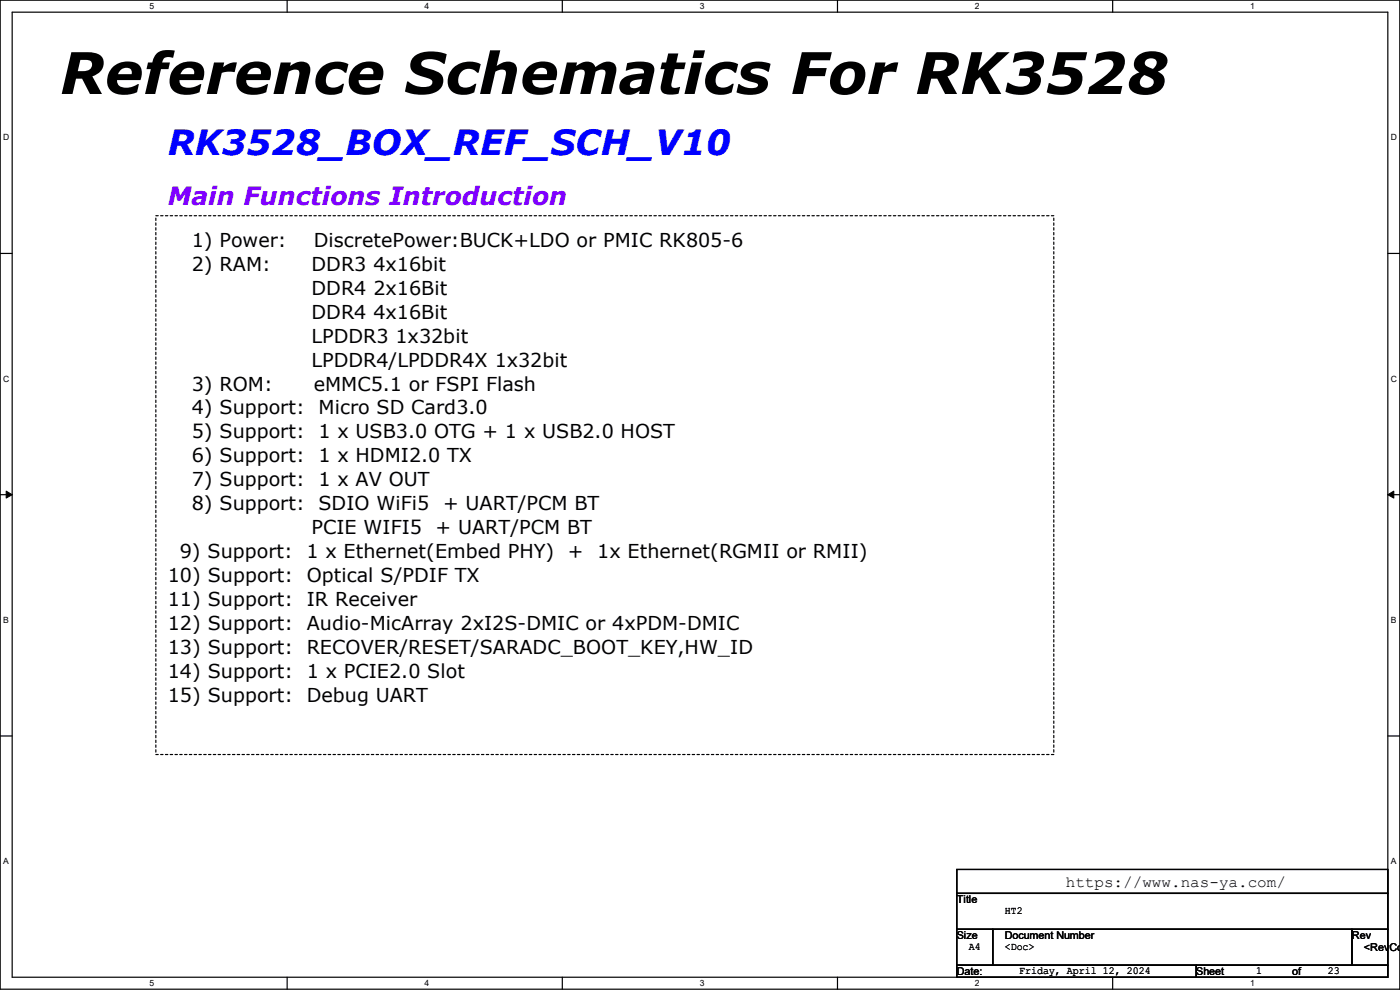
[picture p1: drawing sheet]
<svg xmlns="http://www.w3.org/2000/svg" width="297mm" height="210mm" viewBox="0 0 297 210" stroke-linecap="round" stroke-linejoin="round" font-family="sans-serif">
<defs><g id="words">
<text font-size="12.2" x="12.7" y="19.9">Reference Schematics For RK3528</text>
<text font-size="7.4" fill="#00f" x="35.6" y="32.9">RK3528_BOX_REF_SCH_V10</text>
<text font-size="5.3" fill="#7f00ff" x="35.6" y="43.5">Main Functions Introduction</text>
<g font-size="4.1">
<text x="40.7" y="52.4">1) Power:</text>
<text x="66.6" y="52.4">DiscretePower:BUCK+LDO or PMIC RK805-6</text>
<text x="40.7" y="57.4">2) RAM:</text>
<text x="66.1" y="57.4">DDR3 4x16bit</text>
<text x="66.1" y="62.5">DDR4 2x16Bit</text>
<text x="66.1" y="67.6">DDR4 4x16Bit</text>
<text x="66.1" y="72.7">LPDDR3 1x32bit</text>
<text x="66.1" y="77.8">LPDDR4/LPDDR4X 1x32bit</text>
<text x="40.7" y="82.8">3) ROM:</text>
<text x="66.6" y="82.8">eMMC5.1 or FSPI Flash</text>
<text x="40.7" y="87.9">4) Support:</text>
<text x="67.6" y="87.9">Micro SD Card3.0</text>
<text x="40.7" y="93">5) Support:</text>
<text x="67.6" y="93">1 x USB3.0 OTG + 1 x USB2.0 HOST</text>
<text x="40.7" y="98.1">6) Support:</text>
<text x="67.6" y="98.1">1 x HDMI2.0 TX</text>
<text x="40.7" y="103.2">7) Support:</text>
<text x="67.6" y="103.2">1 x AV OUT</text>
<text x="40.7" y="108.2">8) Support:</text>
<text x="66.1" y="113.3">PCIE WIFI5</text>
<text x="67.6" y="108.2">SDIO WiFi5</text>
<text x="92.4" y="113.3">+ UART/PCM BT</text>
<text x="94" y="108.2">+ UART/PCM BT</text>
<text x="38.1" y="118.4">9) Support:</text>
<text x="65" y="118.4">1 x Ethernet(Embed PHY)</text>
<text x="120.5" y="118.4">+</text>
<text x="126.7" y="118.4">1x Ethernet(RGMII or RMII)</text>
<text x="35.6" y="123.5">10) Support:</text>
<text x="65.1" y="123.5">Optical S/PDIF TX</text>
<text x="35.6" y="128.6">11) Support:</text>
<text x="65.1" y="128.6">IR Receiver</text>
<text x="35.6" y="133.6">12) Support:</text>
<text x="65.1" y="133.6">Audio-MicArray 2xI2S-DMIC or 4xPDM-DMIC</text>
<text x="35.6" y="143.8">14) Support:</text>
<text x="35.6" y="138.7">13) Support:</text>
<text x="65.1" y="143.8">1 x PCIE2.0 Slot</text>
<text x="65.1" y="138.7">RECOVER/RESET/SARADC_BOOT_KEY,HW_ID</text>
<text x="35.6" y="148.9">15) Support:</text>
<text x="65.1" y="148.9">Debug UART</text>
</g>
<text font-size="3.3" x="226.1" y="188.1">https://www.nas-ya.com/</text>
<g font-size="2.3">
<text x="203" y="191.6">Title</text>
<text x="213.1" y="193.9">HT2</text>
<text x="203" y="199.2">Size</text>
<text x="205.5" y="201.5">A4</text>
<text x="213.1" y="199.2">Document Number</text>
<text x="213.1" y="201.5">&lt;Doc&gt;</text>
<text x="286.8" y="199.2">Rev</text>
<text x="289.4" y="201.8">&lt;RevCod</text>
<text x="203" y="206.8">Date:</text>
<text x="216.2" y="206.6">Friday, April 12, 2024</text>
<text x="253.8" y="206.8">Sheet</text>
<text x="266.5" y="206.6">1</text>
<text x="274.1" y="206.8">of</text>
<text x="281.7" y="206.6">23</text>
</g>
<g font-size="1.8">
<text x="31.7" y="1.9">5</text>
<text x="90.1" y="1.9">4</text>
<text x="148.5" y="1.9">3</text>
<text x="206.8" y="1.9">2</text>
<text x="265.2" y="1.9">1</text>
<text x=".7" y="29.8">D</text>
<text x="295.1" y="29.8">D</text>
<text x=".7" y="80.9">C</text>
<text x="295.1" y="80.9">C</text>
<text x=".7" y="132.1">B</text>
<text x="295.1" y="132.1">B</text>
<text x=".7" y="183.3">A</text>
<text x="295.1" y="183.3">A</text>
<text x="31.7" y="209.2">5</text>
<text x="90.1" y="209.2">4</text>
<text x="148.5" y="209.2">3</text>
<text x="206.8" y="209.2">2</text>
<text x="265.2" y="209.2">1</text>
</g>
</g></defs>
<path d="M0 0h297v209.8h-297zM2.6 2.6h291.8v204.7h-291.8z" fill="none" stroke="#000" stroke-width=".25"/>
<g fill="#fff">
<path d="M31.8 .3h.9v2h-.9z"/>
<path d="M31.8 207.6h.9v2h-.9z"/>
</g>
<path d="M60.9 0v2.6M60.9 207.3v2.5" fill="none" stroke="#000" stroke-width=".25"/>
<g fill="#fff">
<path d="M90.1 .3h1v2h-1z"/>
<path d="M90.1 207.6h1v2h-1z"/>
</g>
<path d="M119.3 0v2.6M119.3 207.3v2.5" fill="none" stroke="#000" stroke-width=".25"/>
<g fill="#fff">
<path d="M148.5 .3h.9v2h-.9z"/>
<path d="M148.5 207.6h.9v2h-.9z"/>
</g>
<path d="M177.7 0v2.6M177.7 207.3v2.5" fill="none" stroke="#000" stroke-width=".25"/>
<g fill="#fff">
<path d="M206.8 .3h1v2h-1z"/>
<path d="M206.8 207.6h1v2h-1z"/>
</g>
<path d="M236.1 0v2.6M236.1 207.3v2.5" fill="none" stroke="#000" stroke-width=".25"/>
<g fill="#fff">
<path d="M265.2 .3h1v2h-1z"/>
<path d="M265.2 207.6h1v2h-1z"/>
<path d="M.7 28.2h1.2v1.9h-1.2z"/>
<path d="M295.1 28.2h1.2v1.9h-1.2z"/>
<path d="M.7 79.3h1.2v2h-1.2z"/>
<path d="M295.1 79.3h1.2v2h-1.2z"/>
</g>
<path d="M0 53.8h2.6M294.4 53.8h2.6" fill="none" stroke="#000" stroke-width=".25"/>
<g fill="#fff">
<path d="M.7 130.5h1.2v2h-1.2z"/>
<path d="M295.1 130.5h1.1v2h-1.1z"/>
</g>
<path d="M0 104.9h2.6M294.4 104.9h2.6" fill="none" stroke="#000" stroke-width=".25"/>
<path d="M1.3 104.2l1.3 .7-1.3 .8zM294.4 104.9l1.3-.7v1.5z" fill="#000" stroke="#000" stroke-width=".21"/>
<g fill="#fff">
<path d="M.7 181.7h1.2v2h-1.2z"/>
<path d="M295.1 181.7h1.1v2h-1.1z"/>
</g>
<path d="M0 156.1h2.6M294.4 156.1h2.6M203 184.4h91.4v5.1h-91.4zM203 189.5h91.4v7.6h-91.4zM203 197.1h7.6v7.7h-7.6zM210.6 197.1h76.2v7.7h-76.2zM286.8 197.1h7.6v7.7h-7.6zM203 204.8h50.8v2.5h-50.8zM253.8 204.8h40.6v2.5h-40.6z" fill="none" stroke="#000" stroke-width=".25"/>
<path d="M33.1 45.8h190.5v114.3h-190.5z" fill="none" stroke="#000" stroke-width=".25" stroke-dasharray=".5"/>
<use href="#words"/>
</svg>
